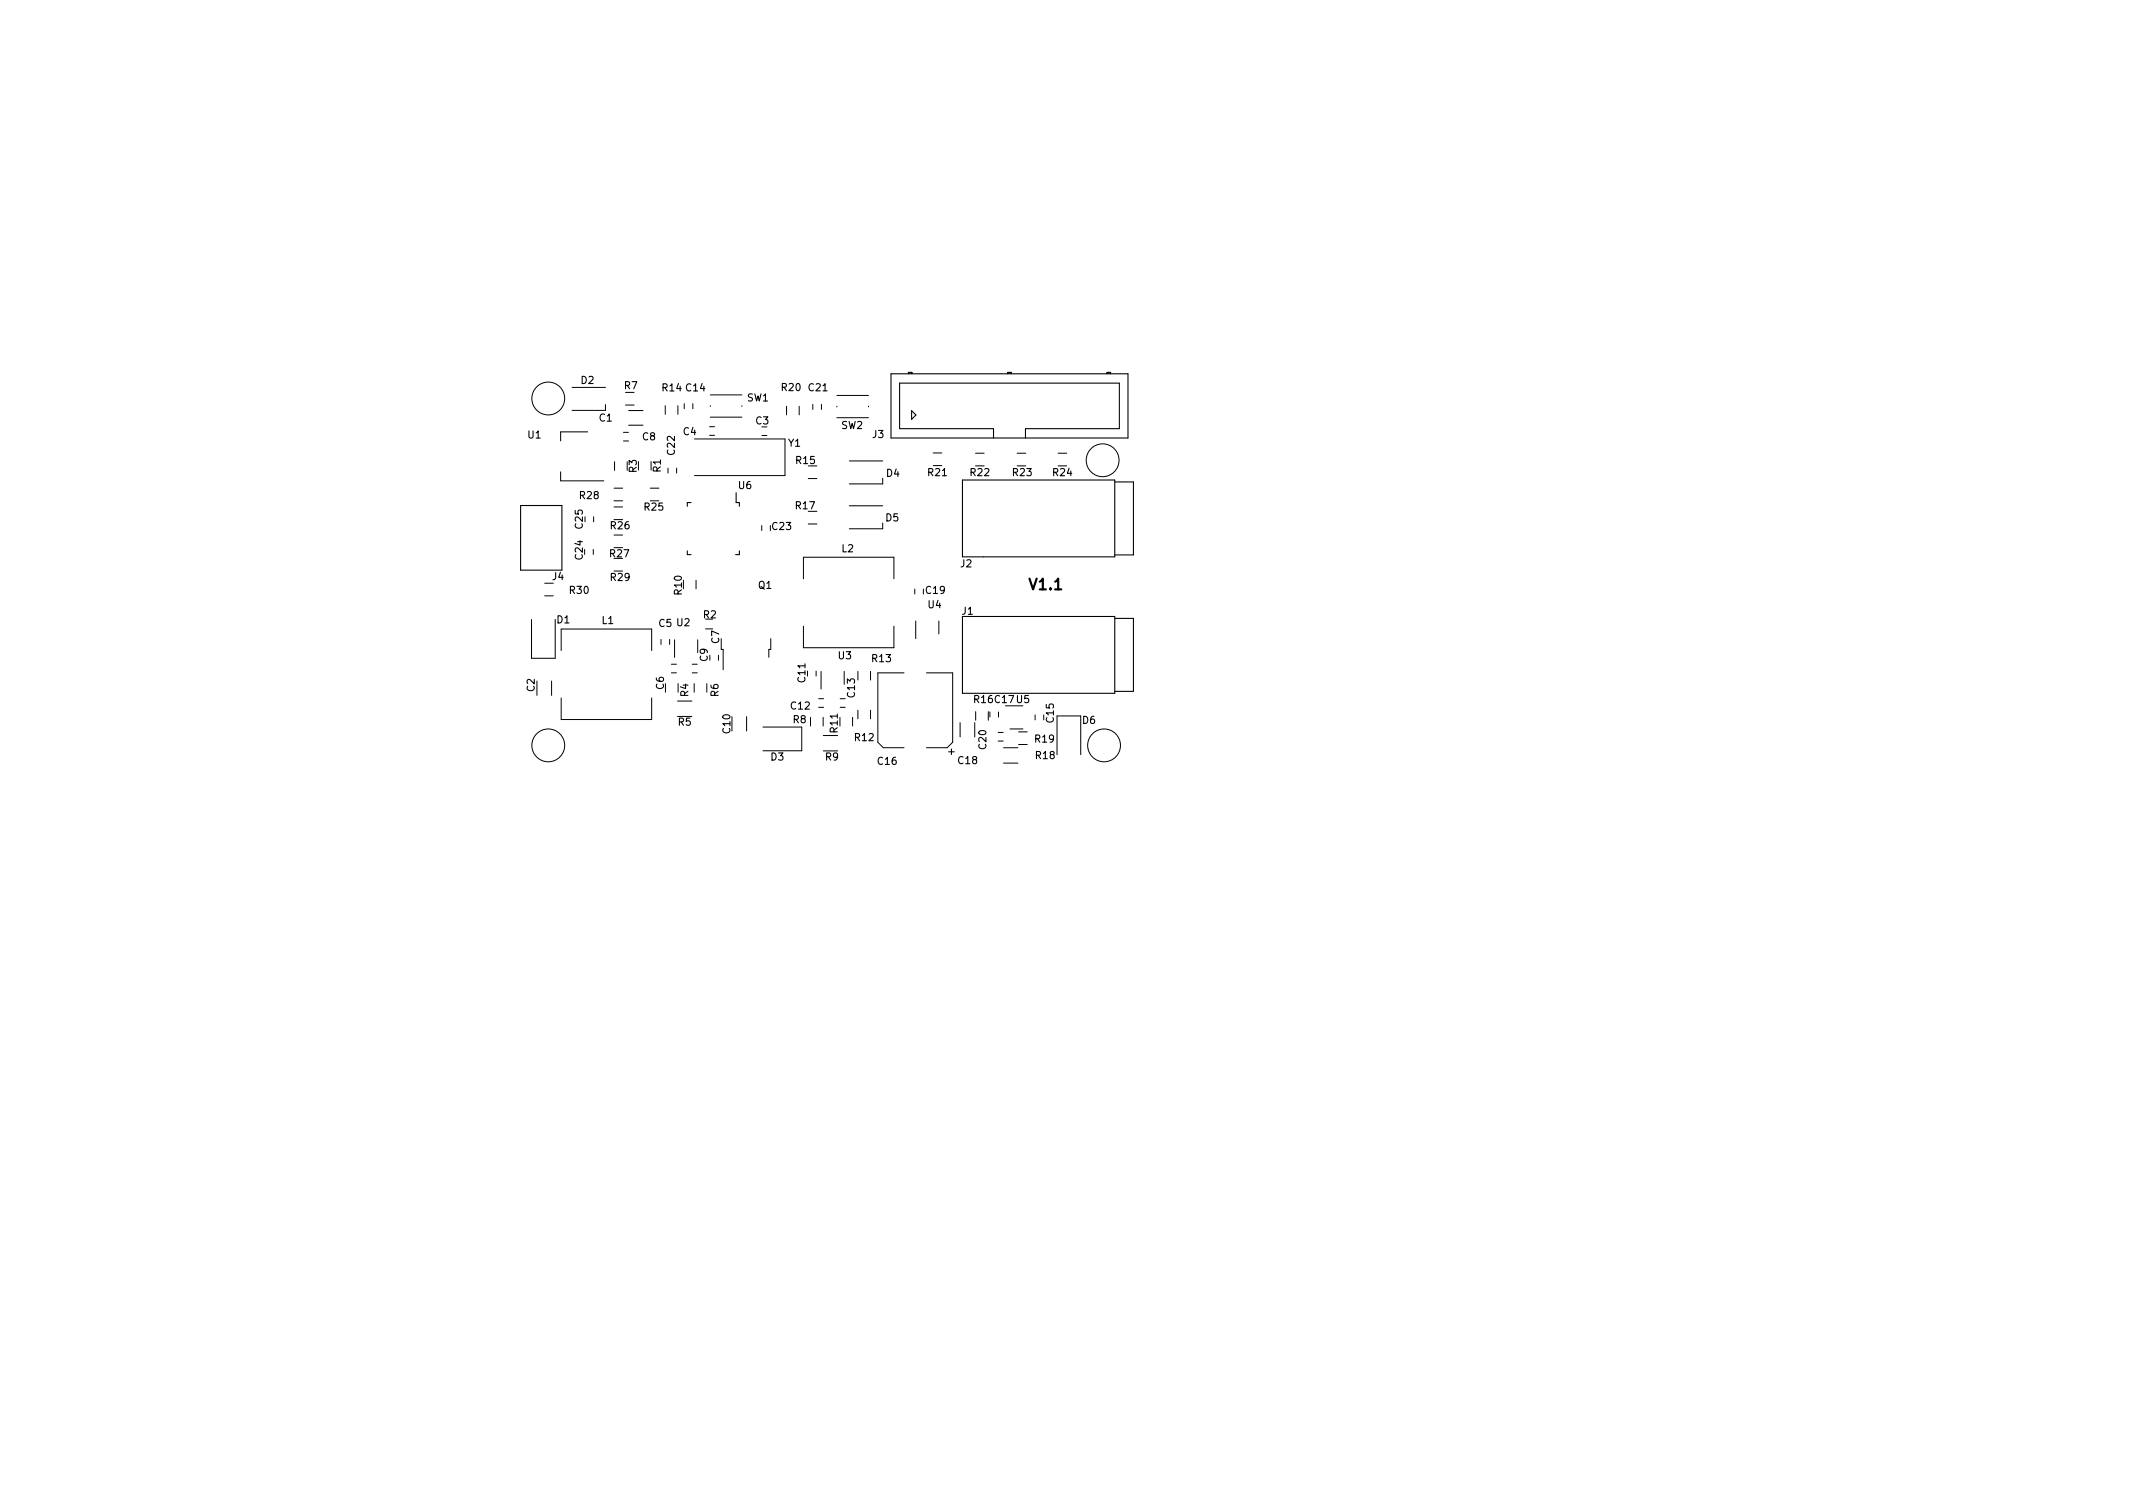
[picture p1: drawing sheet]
<svg xmlns="http://www.w3.org/2000/svg" width="297mm" height="210mm" viewBox="0 0 297 210" stroke-linecap="round" stroke-linejoin="round" font-family="sans-serif">
<defs><g id="words">
<text font-size="2.1" x="143.5" y="82.1">V1.1</text>
<g font-size="1.4">
<text x="80.9" y="53.5">D2</text>
<text x="83.5" y="58.7">C1</text>
<text x="87" y="54.2">R7</text>
<text x="92.3" y="54.5">R14 C14</text>
<text x="104" y="55.9">SW1</text>
<text x="105.3" y="59.1">C3</text>
<text x="108.9" y="54.4">R20</text>
<text x="112.6" y="54.5">C21</text>
<text x="117.2" y="59.7">SW2</text>
<text x="73.5" y="61">U1</text>
<text x="88.7" y="65.8" transform="rotate(-90 88.7 65.8)">R3</text>
<text x="89.5" y="61.3">C8</text>
<text x="92" y="65.7" transform="rotate(-90 92 65.7)">R1</text>
<text x="94" y="63.3" transform="rotate(-90 94 63.3)">C22</text>
<text x="95.2" y="60.6">C4</text>
<text x="109.8" y="62.2">Y1</text>
<text x="110.9" y="64.6">R15</text>
<text x="121.5" y="61">J3</text>
<text x="80.8" y="69.5">R28</text>
<text x="89.8" y="71.1">R25</text>
<text x="102.9" y="68.1">U6</text>
<text x="110.8" y="70.9">R17</text>
<text x="123.5" y="66.4">D4</text>
<text x="129.3" y="66.3">R21</text>
<text x="135.2" y="66.3">R22</text>
<text x="141.1" y="66.3">R23</text>
<text x="146.7" y="66.3">R24</text>
<text x="81.1" y="77.9" transform="rotate(-90 81.1 77.9)">C24</text>
<text x="81.1" y="73.6" transform="rotate(-90 81.1 73.6)">C25</text>
<text x="85" y="77.6">R27</text>
<text x="85.1" y="73.7">R26</text>
<text x="107.6" y="73.8">C23</text>
<text x="117.2" y="76.9">L2</text>
<text x="123.4" y="72.6">D5</text>
<text x="76.9" y="80.8">J4</text>
<text x="79.4" y="82.7">R30</text>
<text x="85.1" y="80.9">R29</text>
<text x="95" y="82.8" transform="rotate(-90 95 82.8)">R10</text>
<text x="105.6" y="82">Q1</text>
<text x="129" y="82.7">C19</text>
<text x="133.8" y="79">J2</text>
<text x="77.6" y="86.8">D1</text>
<text x="83.8" y="86.9">L1</text>
<text x="91.8" y="87.3">C5 U2</text>
<text x="98" y="86.1">R2</text>
<text x="100.1" y="89.6" transform="rotate(-90 100.1 89.6)">C7</text>
<text x="129.3" y="84.7">U4</text>
<text x="134" y="85.6">J1</text>
<text x="92.4" y="96" transform="rotate(-90 92.4 96)">C6</text>
<text x="98.5" y="92.1" transform="rotate(-90 98.5 92.1)">C9</text>
<text x="112.1" y="95" transform="rotate(-90 112.1 95)">C11</text>
<text x="116.8" y="91.8">U3</text>
<text x="121.5" y="92.2">R13</text>
<text x="74.4" y="96.3" transform="rotate(-90 74.4 96.3)">C2</text>
<text x="94.5" y="101">R5</text>
<text x="95.8" y="97" transform="rotate(-90 95.8 97)">R4</text>
<text x="100.1" y="97" transform="rotate(-90 100.1 97)">R6</text>
<text x="110.2" y="98.8">C12</text>
<text x="110.5" y="100.7">R8</text>
<text x="116.7" y="102" transform="rotate(-90 116.7 102)">R11</text>
<text x="119.1" y="97.1" transform="rotate(-90 119.1 97.1)">C13</text>
<text x="135.7" y="97.9">R16 C17 U5</text>
<text x="146.8" y="100.6" transform="rotate(-90 146.8 100.6)">C15</text>
<text x="150.8" y="100.8">D6</text>
<text x="101.7" y="102.1" transform="rotate(-90 101.7 102.1)">C10</text>
<text x="107.4" y="105.9">D3</text>
<text x="115" y="105.9">R9</text>
<text x="119.1" y="103.2">R12</text>
<text x="122.3" y="106.5">C16</text>
<text x="132.9" y="105.1" transform="rotate(-90 132.9 105.1)">+</text>
<text x="133.5" y="106.4">C18</text>
<text x="137.3" y="104.3" transform="rotate(-90 137.3 104.3)">C20</text>
<text x="144.2" y="103.4">R19</text>
<text x="144.3" y="105.7">R18</text>
</g>
</g></defs>
<g fill="none" stroke="#000" stroke-width=".15">
<path d="M124.1 52h33v9h-33zM126.5 52v-.2h.5v.2M126.5 51.9h.5M126.9 57.2l.6 .6-.6 .6zM140.3 52v-.2h.5v.2M140.3 51.9h.5M154.2 52v-.2h.5v.2M154.2 51.9h.5M72.5 70.4h5.8v9h-5.8zM95.7 76.7v.5h.5M96.2 70h-.5v.5M102.5 68.6v1.4h.5v.5"/>
<path d="M103 76.7v.5h-.6M134 66.8h21.2v10.7h-21.2zM138.4 61v-1.3h-13.1v-6.4h30.6v6.4h-13.1v1.3M155.2 67.1h2.6v10.2h-2.6M134 85.8h21.2v10.7h-21.2zM155.2 86.1h2.6v10.2h-2.6"/>
</g>
<g fill="none" stroke="#000" stroke-width=".14">
<path d="M79.7 53.9h4.6M84.3 56.3v.8h-4.6M87.1 56.4h1.2M87.5 57.2h2M87.5 59.2h2M92.6 56.5v1.2M94.4 56.5v1.2M95.3 56.2v.7M96.5 56.2v.7M98.8 59.4h.7M98.9 58.1h4.4M98.9 55h4.4"/>
<path d="M98.9 56.5v.1M103.3 56.5v.1M109.5 56.6v1.2M111.3 56.6v1.2M113.2 56.3v.7M114.4 56.3v.7M116.5 58.2h4.4M116.5 55.1h4.4M116.5 56.6v.1M120.9 56.6v.1M78.1 65.7v1.3h6M81.8 60.1h-3.7v1.3"/>
<path d="M82.6 76.5v.7M82.7 72v.7M85.5 68h1.2M85.5 70.6h1.2M85.5 74.5h1.2M85.5 69.7h1.2M85.6 64.3v1.2M86.8 60.2h.7M86.8 61.4h.7M90.6 68h1.2M93 65.2v.7M94.2 65.2v.7"/>
<path d="M96.7 61.1h12.6v5.1h-12.6M98.8 60.6h.7M106.1 73.2v.7M106.1 60.6h.7M112.6 66.6h1.2M112.6 73h1.2M118.3 70.4h4.6M118.3 64.2h4.6M122.9 72.8v.8h-4.6M122.9 66.6v.8h-4.6M130 63.1h1.2M135.9 63.1h1.2"/>
<path d="M141.6 63.1h1.3M147.3 63.1h1.3M74 86.3v5.4h3.3v-5.4M74.8 94.8v2M75.8 81.2h1.2M75.8 83h1.2M76.8 94.8v2M78.1 90.6v-3h12.6v3M78.1 97.2v3h12.6v-3M92.1 89v.7M93.3 89v.7M93.5 93.7h.7"/>
<path d="M93.5 92.5h.7M93.9 89.1v2.4M94.4 97.6h2M96.4 93.7h.7M96.4 92.5h.7M96.7 95.2v1.2M96.9 80.8v1.2M97.2 89.1v1.8M98.2 87.6h1M98.4 95.2v1.2M100.1 91.2v.7M100.4 88.9v1.5h.3v2.9"/>
<path d="M104 99.8v2M107.3 88.9v1.5h-.2v1.1M111.9 80.6v-3h12.6v3M111.9 87.2v3h12.6v-3M112.9 99.9v1.2M113.7 93.4v.7M114 98.5h.7M114 97.3h.7M114.3 93.5v2.4M114.6 99.9v1.2M117 98.5h.7M117 97.3h.7"/>
<path d="M117.6 93.5v1.8M118.7 99.9v1.2M119.5 93.5v1.2M119.5 98.9v1.2M121.2 93.5v1.2M121.2 98.9v1.2M125.9 93.7h-3.7v9.7l.8 .7h2.9M127.4 82v.7M127.5 86.5v2.4M129 93.7h3.7v9.7l-.8 .7h-2.9M130.7 86.5v1.8M135.9 99.1v1.2"/>
<path d="M137.6 99.1v1.2M137.9 99.1v.7M139.1 99.1v.7M140 98.3h2.5M144.2 99.5v.7M106.2 101.2h5.5v3.3h-5.5M114.7 102.4h2M133.7 100.6v2M135.7 100.6v2M139 102h.7M139 103.2h.7M139.8 104.1h2"/>
<path d="M139.8 106.3h2M140.6 101.5h1.9M141.9 101.9h1.1M141.9 103.7h1.1M147.2 105.1v-5.4h3.3v5.4"/>
<circle cx="76.4" cy="55.5" r="2.29"/>
<circle cx="153.6" cy="64.1" r="2.29"/>
<circle cx="76.4" cy="103.8" r="2.29"/>
<circle cx="153.7" cy="103.8" r="2.29"/>
</g>
<use href="#words"/>
</svg>
